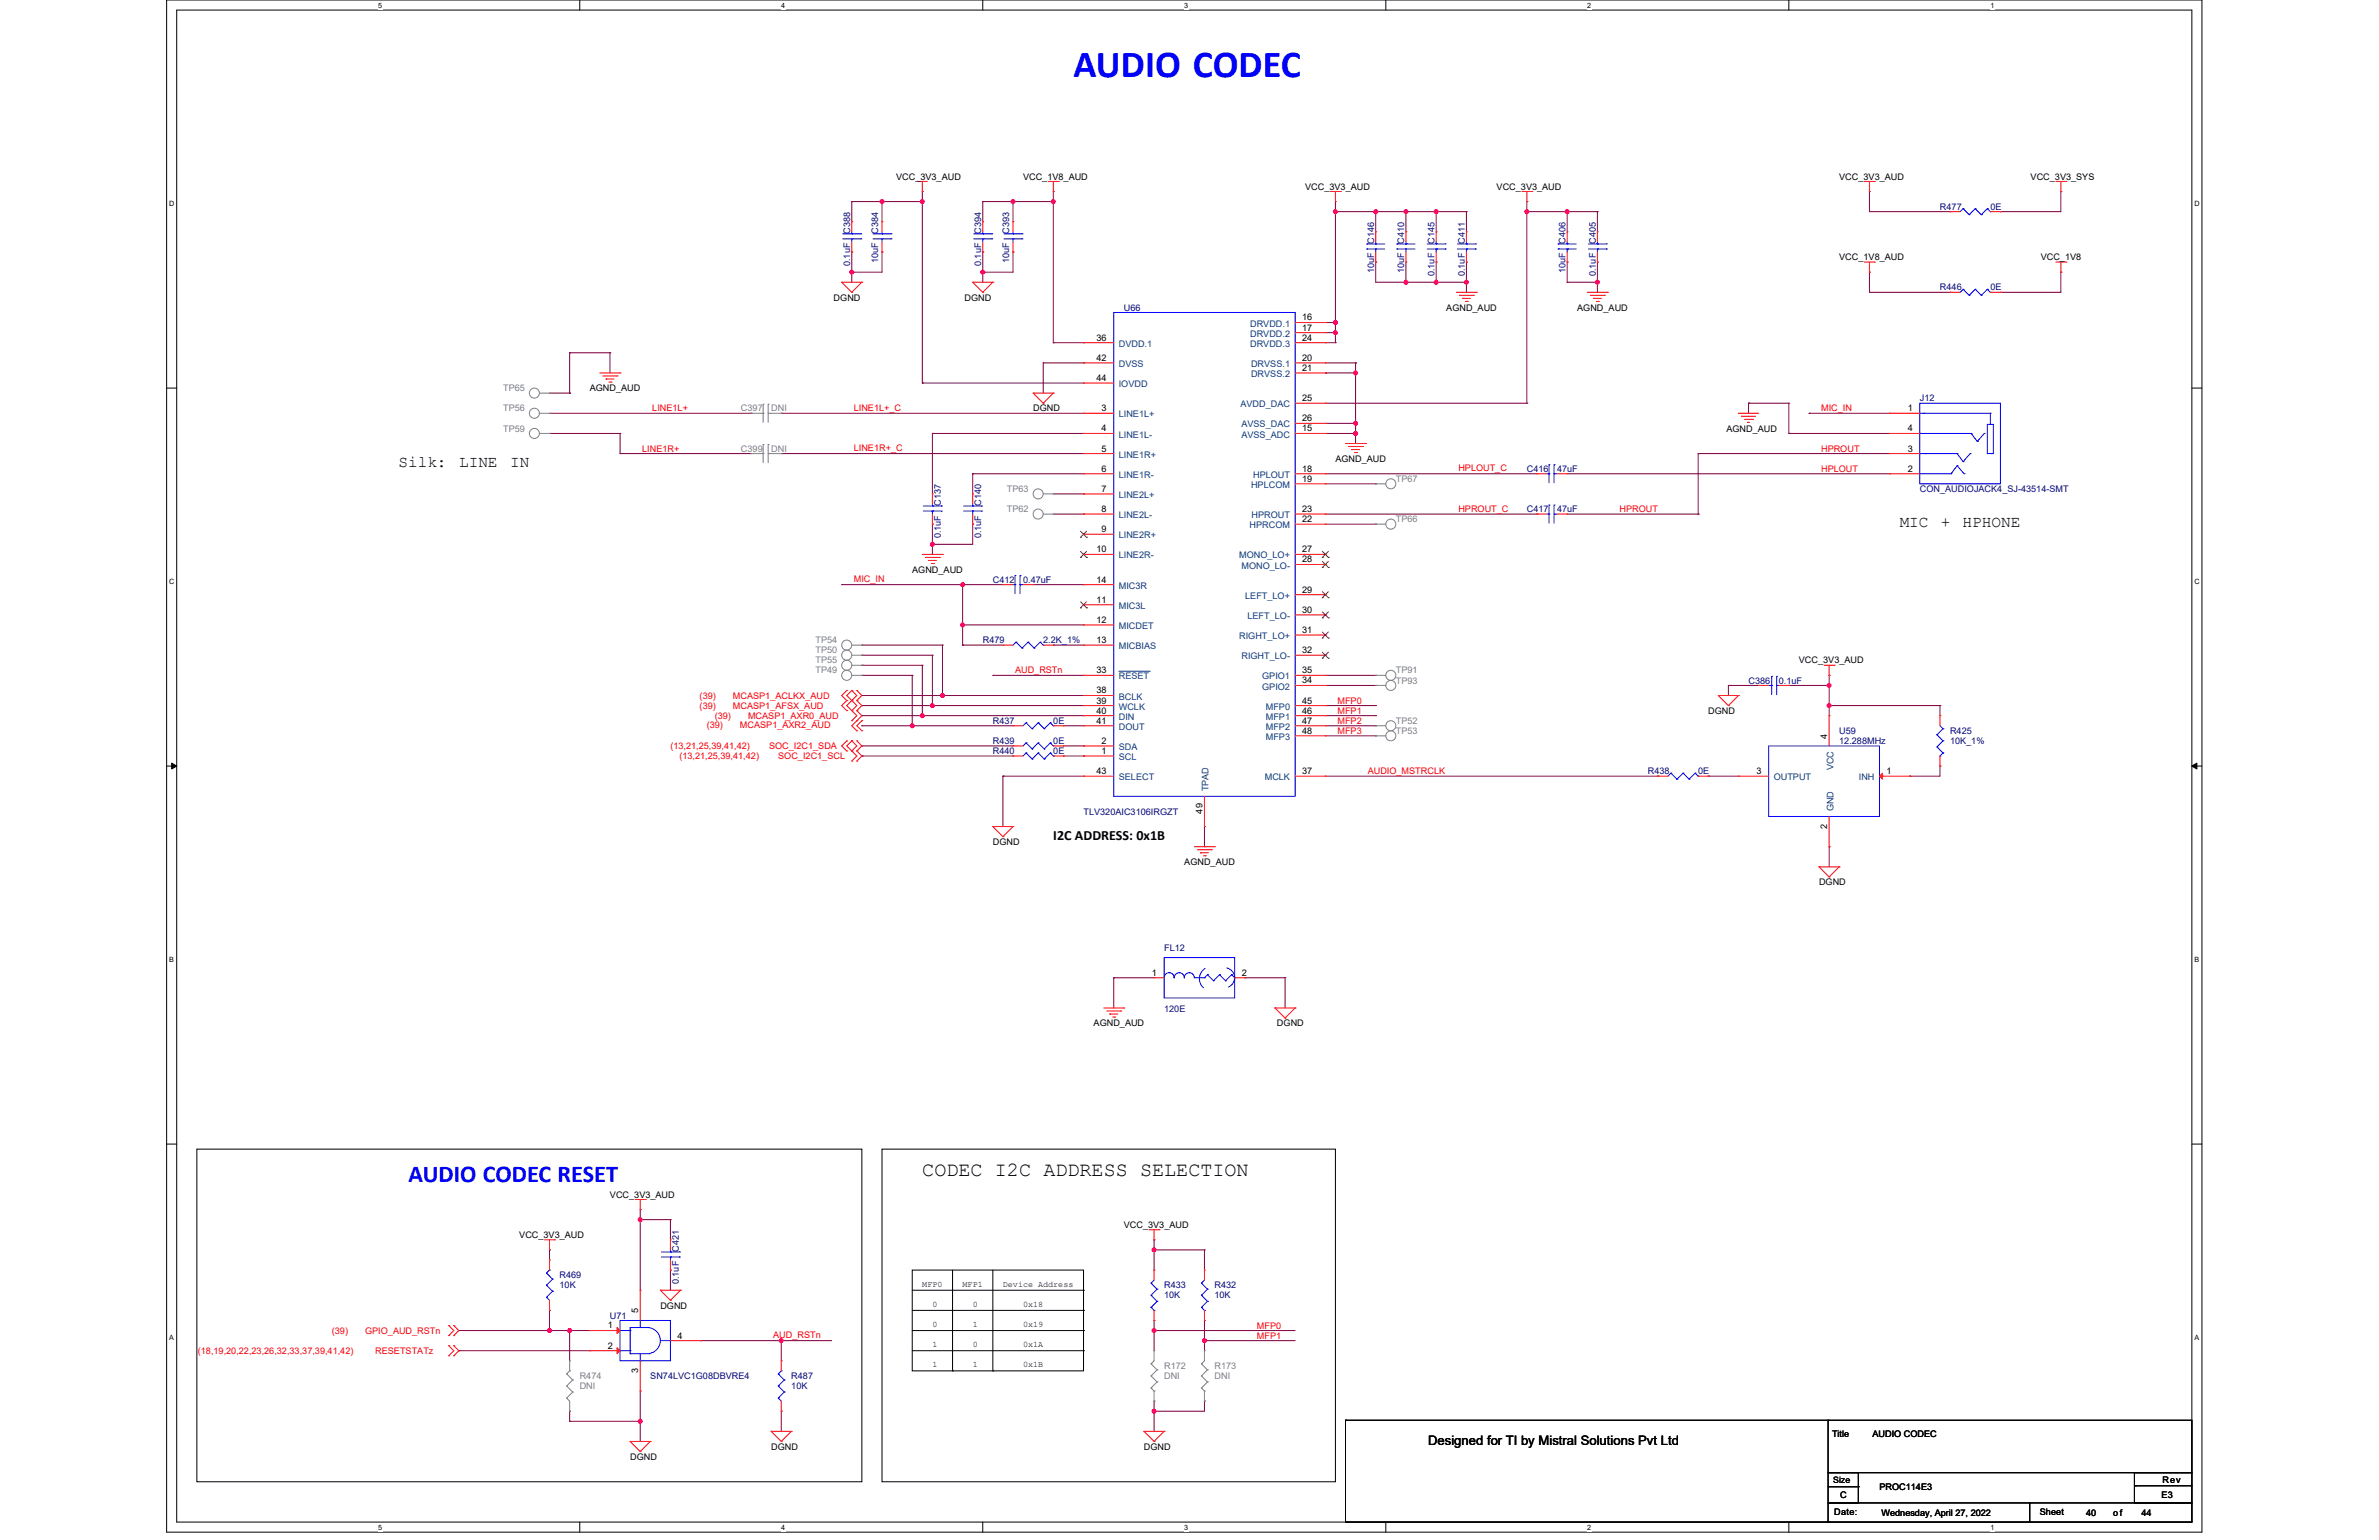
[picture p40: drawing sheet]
<svg xmlns="http://www.w3.org/2000/svg" width="432mm" height="279mm" viewBox="0 0 432 279" stroke-linecap="round" stroke-linejoin="round" font-family="sans-serif">
<defs><g id="words">
<text font-size="6.9" fill="#00f" x="194.8" y="13.9">AUDIO CODEC</text>
<text font-size="4.4" fill="#00f" x="74.1" y="214.5">AUDIO CODEC RESET</text>
<text font-size="3.7" x="167.4" y="213.4">CODEC I2C ADDRESS SELECTION</text>
<g font-size="2.9">
<text x="72.3" y="84.7">Silk:</text>
<text x="83.3" y="84.7">LINE</text>
<text x="92.6" y="84.7">IN</text>
<text x="344.8" y="95.7">MIC</text>
<text x="352.3" y="95.7">+</text>
<text x="356.2" y="95.7">HPHONE</text>
</g>
<text font-size="2.6" x="191.2" y="152.4">I2C ADDRESS: 0x1B</text>
<text font-size="2.4" x="259.2" y="262.2">Designed for TI by Mistral Solutions Pvt Ltd</text>
<g font-size="1.6">
<text x="162.6" y="32.6">VCC_3V3_AUD</text>
<text x="185.7" y="32.6">VCC_1V8_AUD</text>
<text x="236.9" y="34.4">VCC_3V3_AUD</text>
<text x="271.6" y="34.4">VCC_3V3_AUD</text>
<text x="333.8" y="32.6">VCC_3V3_AUD</text>
<text x="368.6" y="32.6">VCC_3V3_SYS</text>
<text x="333.8" y="47.2">VCC_1V8_AUD</text>
<text x="370.4" y="47.2">VCC_1V8</text>
<text x="151.3" y="54.5">DGND</text>
<text x="175.1" y="54.5">DGND</text>
<text x="236.4" y="58.1">16</text>
<text x="236.4" y="60">17</text>
<text x="262.5" y="56.3">AGND_AUD</text>
<text x="286.3" y="56.3">AGND_AUD</text>
<text x="199" y="65.5">42</text>
<text x="199" y="61.8">36</text>
<text x="236.4" y="61.8">24</text>
<text x="236.4" y="65.5">20</text>
<text x="107.1" y="71">AGND_AUD</text>
<text x="199" y="69.1">44</text>
<text x="236.4" y="67.3">21</text>
<text x="187.5" y="74.6">DGND</text>
<text x="199.9" y="74.6">3</text>
<text x="236.4" y="72.8">25</text>
<text x="236.4" y="76.4">26</text>
<text x="346.3" y="74.6">1</text>
<text x="199.9" y="78.3">4</text>
<text x="199.9" y="81.9">5</text>
<text x="236.4" y="78.3">15</text>
<text x="242.4" y="83.8">AGND_AUD</text>
<text x="313.3" y="78.3">AGND_AUD</text>
<text x="346.3" y="78.3">4</text>
<text x="346.3" y="81.9">3</text>
<text x="199.9" y="89.2">7</text>
<text x="199.9" y="85.6">6</text>
<text x="236.4" y="85.6">18</text>
<text x="236.4" y="87.4">19</text>
<text x="346.3" y="85.6">2</text>
<text x="199.9" y="92.9">8</text>
<text x="236.4" y="94.7">22</text>
<text x="236.4" y="92.9">23</text>
<text x="199" y="100.2">10</text>
<text x="199.9" y="96.6">9</text>
<text x="236.4" y="100.2">27</text>
<text x="165.6" y="103.9">AGND_AUD</text>
<text x="199" y="105.7">14</text>
<text x="236.4" y="107.5">29</text>
<text x="236.4" y="102">28</text>
<text x="199" y="109.4">11</text>
<text x="199" y="113">12</text>
<text x="236.4" y="111.2">30</text>
<text x="199" y="116.7">13</text>
<text x="236.4" y="114.8">31</text>
<text x="236.4" y="118.5">32</text>
<text x="199" y="122.2">33</text>
<text x="199" y="125.8">38</text>
<text x="236.4" y="124">34</text>
<text x="236.4" y="122.2">35</text>
<text x="326.5" y="120.4">VCC_3V3_AUD</text>
<text x="199" y="127.6">39</text>
<text x="199" y="131.3">41</text>
<text x="199" y="129.5">40</text>
<text x="236.4" y="127.6">45</text>
<text x="236.4" y="129.5">46</text>
<text x="236.4" y="131.3">47</text>
<text x="310.1" y="129.5">DGND</text>
<text x="199.9" y="135">2</text>
<text x="199.9" y="136.8">1</text>
<text x="236.4" y="133.1">48</text>
<text x="331.6" y="134" transform="rotate(-90 331.6 134)">4</text>
<text x="199" y="140.4">43</text>
<text x="236.4" y="140.4">37</text>
<text x="318.8" y="140.4">3</text>
<text x="342.4" y="140.4">1</text>
<text x="218.2" y="147.6" transform="rotate(-90 218.2 147.6)">49</text>
<text x="180.2" y="153.3">DGND</text>
<text x="331.6" y="150.3" transform="rotate(-90 331.6 150.3)">2</text>
<text x="215" y="156.9">AGND_AUD</text>
<text x="330.2" y="160.6">DGND</text>
<text x="209.1" y="177">1</text>
<text x="225.4" y="177">2</text>
<text x="198.5" y="186.2">AGND_AUD</text>
<text x="231.8" y="186.2">DGND</text>
<text x="110.7" y="217.3">VCC_3V3_AUD</text>
<text x="94.3" y="224.6">VCC_3V3_AUD</text>
<text x="204" y="222.8">VCC_3V3_AUD</text>
<text x="115.8" y="238.3" transform="rotate(-90 115.8 238.3)">5</text>
<text x="119.9" y="237.4">DGND</text>
<text x="110.3" y="241">1</text>
<text x="110.3" y="244.7">2</text>
<text x="123" y="242.9">4</text>
<text x="115.8" y="249.1" transform="rotate(-90 115.8 249.1)">3</text>
<text x="140" y="263">DGND</text>
<text x="207.6" y="263">DGND</text>
<text x="332.5" y="260.6">Title</text>
<text x="339.9" y="260.6">AUDIO CODEC</text>
<text x="114.4" y="264.8">DGND</text>
<text x="332.7" y="269">Size</text>
<text x="392.5" y="269">Rev</text>
<text x="332.9" y="274.9">Date:</text>
<text x="334" y="271.8">C</text>
<text x="341.1" y="270.3">PROC114E3</text>
<text x="341.5" y="275.1">Wednesday, April 27, 2022</text>
<text x="370.2" y="274.9">Sheet</text>
<text x="378.6" y="275.1">40</text>
<text x="383.6" y="275.1">of</text>
<text x="388.7" y="275.1">44</text>
<text x="392.3" y="271.8">E3</text>
</g>
<g font-size="1.6" fill="#000080">
<text x="352.1" y="38.1">R477</text>
<text x="361.3" y="38.1">0E</text>
<text x="154.3" y="42.4" transform="rotate(-90 154.3 42.4)">C388</text>
<text x="159.4" y="47.7" transform="rotate(-90 159.4 47.7)">10uF</text>
<text x="159.4" y="42.4" transform="rotate(-90 159.4 42.4)">C384</text>
<text x="178.1" y="42.4" transform="rotate(-90 178.1 42.4)">C394</text>
<text x="183.2" y="47.7" transform="rotate(-90 183.2 47.7)">10uF</text>
<text x="183.2" y="42.4" transform="rotate(-90 183.2 42.4)">C393</text>
<text x="249.4" y="44.3" transform="rotate(-90 249.4 44.3)">C146</text>
<text x="254.9" y="44.3" transform="rotate(-90 254.9 44.3)">C410</text>
<text x="260.4" y="44.3" transform="rotate(-90 260.4 44.3)">C145</text>
<text x="265.8" y="44.3" transform="rotate(-90 265.8 44.3)">C411</text>
<text x="284.1" y="44.3" transform="rotate(-90 284.1 44.3)">C406</text>
<text x="289.6" y="44.3" transform="rotate(-90 289.6 44.3)">C405</text>
<text x="154.3" y="48.3" transform="rotate(-90 154.3 48.3)">0.1uF</text>
<text x="178.1" y="48.3" transform="rotate(-90 178.1 48.3)">0.1uF</text>
<text x="249.4" y="49.6" transform="rotate(-90 249.4 49.6)">10uF</text>
<text x="254.9" y="49.6" transform="rotate(-90 254.9 49.6)">10uF</text>
<text x="260.4" y="50.1" transform="rotate(-90 260.4 50.1)">0.1uF</text>
<text x="265.8" y="50.1" transform="rotate(-90 265.8 50.1)">0.1uF</text>
<text x="284.1" y="49.6" transform="rotate(-90 284.1 49.6)">10uF</text>
<text x="289.6" y="50.1" transform="rotate(-90 289.6 50.1)">0.1uF</text>
<text x="352.1" y="52.7">R446</text>
<text x="361.3" y="52.7">0E</text>
<text x="204" y="56.3">U66</text>
<text x="348.5" y="72.8">J12</text>
<text x="277.1" y="85.6">C416</text>
<text x="282.6" y="85.6">47uF</text>
<text x="348.5" y="89.3">CON_AUDIOJACK4_SJ-43514-SMT</text>
<text x="170.8" y="91.8" transform="rotate(-90 170.8 91.8)">C137</text>
<text x="178.1" y="91.8" transform="rotate(-90 178.1 91.8)">C140</text>
<text x="277.1" y="92.9">C417</text>
<text x="282.6" y="92.9">47uF</text>
<text x="170.8" y="97.7" transform="rotate(-90 170.8 97.7)">0.1uF</text>
<text x="178.1" y="97.7" transform="rotate(-90 178.1 97.7)">0.1uF</text>
<text x="180.2" y="105.7">C412</text>
<text x="185.7" y="105.7">0.47uF</text>
<text x="178.4" y="116.7">R479</text>
<text x="189.3" y="116.7">2.2K_1%</text>
<text x="317.4" y="124">C386</text>
<text x="322.9" y="124">0.1uF</text>
<text x="180.2" y="131.3">R437</text>
<text x="191.2" y="131.3">0E</text>
<text x="180.2" y="135">R439</text>
<text x="180.2" y="136.8">R440</text>
<text x="191.2" y="135">0E</text>
<text x="191.2" y="136.8">0E</text>
<text x="333.8" y="133.2">U59</text>
<text x="333.8" y="135">12.288MHz</text>
<text x="353.9" y="133.2">R425</text>
<text x="353.9" y="135">10K_1%</text>
<text x="299.1" y="140.5">R438</text>
<text x="308.2" y="140.5">0E</text>
<text x="196.7" y="147.8">TLV320AIC3106IRGZT</text>
<text x="211.3" y="172.5">FL12</text>
<text x="211.3" y="183.6">120E</text>
<text x="123.2" y="227.1" transform="rotate(-90 123.2 227.1)">C421</text>
<text x="101.6" y="231.9">R469</text>
<text x="101.6" y="233.7">10K</text>
<text x="123.2" y="233" transform="rotate(-90 123.2 233)">0.1uF</text>
<text x="211.3" y="233.7">R433</text>
<text x="220.4" y="233.7">R432</text>
<text x="110.7" y="239.2">U71</text>
<text x="211.3" y="235.6">10K</text>
<text x="220.4" y="235.6">10K</text>
<text x="118" y="250.2">SN74LVC1G08DBVRE4</text>
<text x="143.6" y="250.2">R487</text>
<text x="143.6" y="252">10K</text>
</g>
<g font-size="1.6" fill="#004080">
<text x="226.9" y="59.3">DRVDD.1</text>
<text x="203.1" y="62.9">DVDD.1</text>
<text x="226.9" y="61.1">DRVDD.2</text>
<text x="226.9" y="62.9">DRVDD.3</text>
<text x="203.1" y="66.6">DVSS</text>
<text x="203.1" y="70.2">IOVDD</text>
<text x="227.1" y="66.6">DRVSS.1</text>
<text x="227.1" y="68.4">DRVSS.2</text>
<text x="203.1" y="75.7">LINE1L+</text>
<text x="225.1" y="73.9">AVDD_DAC</text>
<text x="225.3" y="77.6">AVSS_DAC</text>
<text x="203.1" y="79.4">LINE1L-</text>
<text x="203.1" y="83">LINE1R+</text>
<text x="225.3" y="79.4">AVSS_ADC</text>
<text x="203.1" y="86.7">LINE1R-</text>
<text x="227.1" y="88.5">HPLCOM</text>
<text x="227.4" y="86.7">HPLOUT</text>
<text x="203.1" y="90.4">LINE2L+</text>
<text x="203.1" y="94">LINE2L-</text>
<text x="226.8" y="95.8">HPRCOM</text>
<text x="227.2" y="94">HPROUT</text>
<text x="203.1" y="97.7">LINE2R+</text>
<text x="203.1" y="101.3">LINE2R-</text>
<text x="224.9" y="101.3">MONO_LO+</text>
<text x="203.1" y="106.8">MIC3R</text>
<text x="225.3" y="103.2">MONO_LO-</text>
<text x="203.1" y="110.5">MIC3L</text>
<text x="226" y="108.6">LEFT_LO+</text>
<text x="226.4" y="112.3">LEFT_LO-</text>
<text x="203.1" y="117.8">MICBIAS</text>
<text x="203.1" y="114.1">MICDET</text>
<text x="224.9" y="116">RIGHT_LO+</text>
<text x="225.3" y="119.6">RIGHT_LO-</text>
<text x="203.1" y="123.3">RESET</text>
<text x="229.1" y="125.1">GPIO2</text>
<text x="229.1" y="123.3">GPIO1</text>
<text x="203.1" y="128.8">WCLK</text>
<text x="203.1" y="130.6">DIN</text>
<text x="203.1" y="126.9">BCLK</text>
<text x="229.7" y="128.8">MFP0</text>
<text x="229.7" y="130.6">MFP1</text>
<text x="203.1" y="132.4">DOUT</text>
<text x="203.1" y="136.1">SDA</text>
<text x="203.1" y="137.9">SCL</text>
<text x="229.7" y="132.4">MFP2</text>
<text x="229.7" y="134.2">MFP3</text>
<text x="203.1" y="141.6">SELECT</text>
<text x="219.4" y="143.6" transform="rotate(-90 219.4 143.6)">TPAD</text>
<text x="229.6" y="141.6">MCLK</text>
<text x="321.9" y="141.6">OUTPUT</text>
<text x="332.8" y="139.7" transform="rotate(-90 332.8 139.7)">VCC</text>
<text x="337.4" y="141.6">INH</text>
<text x="332.8" y="147.2" transform="rotate(-90 332.8 147.2)">GND</text>
</g>
<g font-size="1.6" fill="#808080">
<text x="91.3" y="71">TP65</text>
<text x="91.3" y="74.6">TP56</text>
<text x="134.5" y="74.6">C397</text>
<text x="140" y="74.6">DNI</text>
<text x="91.3" y="78.3">TP59</text>
<text x="134.5" y="82">C399</text>
<text x="140" y="82">DNI</text>
<text x="182.8" y="89.3">TP63</text>
<text x="253.4" y="87.4">TP67</text>
<text x="182.8" y="92.9">TP62</text>
<text x="253.4" y="94.8">TP66</text>
<text x="148" y="116.7">TP54</text>
<text x="148" y="118.5">TP50</text>
<text x="148" y="120.4">TP55</text>
<text x="148" y="122.2">TP49</text>
<text x="253.4" y="124">TP93</text>
<text x="253.4" y="122.2">TP91</text>
<text x="253.4" y="131.3">TP52</text>
<text x="253.4" y="133.2">TP53</text>
<text x="105.2" y="250.2">R474</text>
<text x="211.3" y="248.4">R172</text>
<text x="211.3" y="250.2">DNI</text>
<text x="220.4" y="248.4">R173</text>
<text x="220.4" y="250.2">DNI</text>
<text x="105.2" y="252">DNI</text>
</g>
<g font-size="1.6" fill="#f00">
<text x="118.4" y="74.6">LINE1L+</text>
<text x="155" y="74.5">LINE1L+_C</text>
<text x="330.5" y="74.5">MIC_IN</text>
<text x="116.6" y="81.9">LINE1R+</text>
<text x="155" y="81.9">LINE1R+_C</text>
<text x="330.5" y="81.9">HPROUT</text>
<text x="264.7" y="85.5">HPLOUT_C</text>
<text x="330.5" y="85.6">HPLOUT</text>
<text x="264.7" y="92.8">HPROUT_C</text>
<text x="294" y="92.9">HPROUT</text>
<text x="155" y="105.6">MIC_IN</text>
<text x="184.2" y="122.1">AUD_RSTn</text>
<text x="127" y="128.6">(39)</text>
<text x="127" y="126.8">(39)</text>
<text x="129.7" y="130.4">(39)</text>
<text x="133" y="128.6">MCASP1_AFSX_AUD</text>
<text x="133" y="126.8">MCASP1_ACLKX_AUD</text>
<text x="135.8" y="130.4">MCASP1_AXR0_AUD</text>
<text x="242.8" y="127.6">MFP0</text>
<text x="242.8" y="129.5">MFP1</text>
<text x="242.8" y="131.3">MFP2</text>
<text x="121.7" y="135.9">(13,21,25,39,41,42)</text>
<text x="123.3" y="137.7">(13,21,25,39,41,42)</text>
<text x="128.3" y="132.1">(39)</text>
<text x="134.3" y="132.1">MCASP1_AXR2_AUD</text>
<text x="139.6" y="135.9">SOC_I2C1_SDA</text>
<text x="141.3" y="137.7">SOC_I2C1_SCL</text>
<text x="242.8" y="133.1">MFP3</text>
<text x="248.2" y="140.4">AUDIO_MSTRCLK</text>
<text x="35.9" y="245.6">(18,19,20,22,23,26,32,33,37,39,41,42)</text>
<text x="60.2" y="242">(39)</text>
<text x="66.3" y="242">GPIO_AUD_RSTn</text>
<text x="68.1" y="245.6">RESETSTATz</text>
<text x="140.3" y="242.8">AUD_RSTn</text>
<text x="228.1" y="241">MFP0</text>
<text x="228.1" y="242.9">MFP1</text>
</g>
<g font-size="1.5">
<text x="167.4" y="233.5">MFP0</text>
<text x="174.7" y="233.5">MFP1</text>
<text x="182" y="233.5">Device Address</text>
<text x="169.2" y="237.1">0</text>
<text x="176.5" y="237.1">0</text>
<text x="185.7" y="237.1">0x18</text>
<text x="169.2" y="240.8">0</text>
<text x="169.2" y="244.4">1</text>
<text x="176.5" y="244.4">0</text>
<text x="176.5" y="240.8">1</text>
<text x="185.7" y="240.8">0x19</text>
<text x="185.7" y="244.4">0x1A</text>
<text x="169.2" y="248.1">1</text>
<text x="176.5" y="248.1">1</text>
<text x="185.7" y="248.1">0x1B</text>
</g>
<g font-size="1.3">
<text x="68.6" y="1.4">5</text>
<text x="141.8" y="1.4">4</text>
<text x="215" y="1.4">3</text>
<text x="288.1" y="1.4">2</text>
<text x="361.3" y="1.4">1</text>
<text x="30.7" y="37.3">D</text>
<text x="398.3" y="37.3">D</text>
<text x="30.7" y="105.9">C</text>
<text x="398.3" y="105.9">C</text>
<text x="30.7" y="174.5">B</text>
<text x="398.3" y="174.5">B</text>
<text x="30.7" y="243">A</text>
<text x="398.3" y="243">A</text>
<text x="68.6" y="277.5">5</text>
<text x="141.8" y="277.5">4</text>
<text x="215" y="277.5">3</text>
<text x="288.1" y="277.5">2</text>
<text x="361.3" y="277.5">1</text>
</g>
</g></defs>
<path d="M30.2 0h369.5v278h-369.5zM32.1 1.8h365.7v274.3h-365.7z" fill="none" stroke="#000" stroke-width=".18"/>
<g fill="#fff">
<path d="M68.7 .2h.7v1.4h-.7z"/>
<path d="M68.7 276.3h.7v1.5h-.7z"/>
</g>
<path d="M105.2 0v1.8M105.2 276.1v1.9" fill="none" stroke="#000" stroke-width=".18"/>
<g fill="#fff">
<path d="M141.8 .2h.7v1.4h-.7z"/>
<path d="M141.8 276.3h.7v1.5h-.7z"/>
</g>
<path d="M178.4 0v1.8M178.4 276.1v1.9" fill="none" stroke="#000" stroke-width=".18"/>
<g fill="#fff">
<path d="M215 .2h.7v1.4h-.7z"/>
<path d="M215 276.3h.7v1.5h-.7z"/>
</g>
<path d="M251.5 0v1.8M251.5 276.1v1.9" fill="none" stroke="#000" stroke-width=".18"/>
<g fill="#fff">
<path d="M288.1 .2h.7v1.4h-.7z"/>
<path d="M288.1 276.3h.7v1.5h-.7z"/>
</g>
<path d="M324.7 0v1.8M324.7 276.1v1.9" fill="none" stroke="#000" stroke-width=".18"/>
<g fill="#fff">
<path d="M361.3 .2h.7v1.4h-.7z"/>
<path d="M361.3 276.3h.7v1.5h-.7z"/>
<path d="M30.7 36.1h1v1.5h-1z"/>
<path d="M398.3 36.1h.9v1.5h-.9z"/>
<path d="M30.7 104.7h1v1.5h-1z"/>
<path d="M398.3 104.7h.9v1.5h-.9z"/>
</g>
<path d="M30.2 70.4h1.9M397.8 70.4h1.9" fill="none" stroke="#000" stroke-width=".18"/>
<g fill="#fff">
<path d="M30.7 173.3h.9v1.4h-.9z"/>
<path d="M398.3 173.3h.9v1.4h-.9z"/>
</g>
<path d="M30.2 139h1.9M31.2 138.5l.9 .5-.9 .5zM397.8 139l.9-.5v1zM397.8 139h1.9" fill="none" stroke="#000" stroke-width=".18"/>
<path d="M31.2 138.5l.9 .5-.9 .5zM397.8 139l.9-.5v1z" fill="#000"/>
<g fill="#fff">
<path d="M30.7 241.9h.9v1.4h-.9z"/>
<path d="M398.3 241.9h.9v1.4h-.9z"/>
</g>
<g fill="none" stroke="#000" stroke-width=".18">
<path d="M30.2 207.6h1.9M35.7 208.5h120.7v60.3h-120.7zM160.1 208.5h82.3v60.3h-82.3zM397.8 207.6h1.9M165.6 230.4h31.1v18.3h-31.1zM165.6 234.1h31.1M165.6 237.7h31.1M172.9 230.4v18.3M180.2 230.4v18.3M196.7 234.1h.1M196.7 237.7h.1M165.6 241.4h31.1"/>
<path d="M165.6 245.1h31.1M172.9 248.7h.1M180.2 248.7h.1M196.7 241.4h.1M196.7 245.1h.1"/>
</g>
<path d="M116.2 221.3h.1M116.2 221.3h5.5M116.2 221.3v12.8M121.7 221.3h.1M121.7 230.4h.1M121.7 221.3v3.6M121.7 230.4v3.7" fill="none" stroke="#800040" stroke-width=".18"/>
<circle cx="116.2" cy="221.3" r=".37" fill="#f0f"/>
<circle cx="116.2" cy="221.3" r=".37" fill="none" stroke="#f0f" stroke-width=".18"/>
<path d="M99.7 237.7h.1M99.7 237.7v3.7M83.3 241.4h.1M83.3 241.4h20.1M99.7 241.4h.1M116.2 252.4h.1M116.2 252.4v5.5" fill="none" stroke="#800040" stroke-width=".18"/>
<circle cx="99.7" cy="241.4" r=".37" fill="#f0f"/>
<circle cx="99.7" cy="241.4" r=".37" fill="none" stroke="#f0f" stroke-width=".18"/>
<g fill="none" stroke="#800040" stroke-width=".18">
<path d="M339.3 49.4h.1M339.3 49.4v3.6h14.6M353.9 53h.1M363.1 53h.1M374.1 49.4h.1M374.1 49.4v3.6h-11M240.6 67.7h.1M240.6 65.8h5.4M240.6 67.7h5.4M246 65.8h.1M246 67.7h.1M246 65.8v11"/>
<path d="M180.2 122.5h.1M180.2 122.5h16.5M218.6 153.6h.1M218.6 150v3.6M116.2 219.5h.1M116.2 219.5v1.8M83.3 245.1h.1M83.3 245.1h23.8M127.2 243.2h.1M127.2 243.2h14.6"/>
</g>
<circle cx="246" cy="76.8" r=".37" fill="#f0f"/>
<circle cx="246" cy="76.8" r=".37" fill="none" stroke="#f0f" stroke-width=".18"/>
<circle cx="246" cy="67.7" r=".37" fill="#f0f"/>
<circle cx="246" cy="67.7" r=".37" fill="none" stroke="#f0f" stroke-width=".18"/>
<path d="M240.6 76.8h5.4M240.6 78.6h5.4M246 76.8h.1M246 78.6h.1M246 76.8v1.8" fill="none" stroke="#800040" stroke-width=".18"/>
<circle cx="246" cy="78.6" r=".37" fill="#f0f"/>
<circle cx="246" cy="78.6" r=".37" fill="none" stroke="#f0f" stroke-width=".18"/>
<g fill="none" stroke="#800040" stroke-width=".18">
<path d="M242.4 38.4h.1M242.4 38.4v20.1M339.3 34.7h.1M339.3 34.7v3.7h14.6M353.9 38.4h.1M363.1 38.4h.1M374.1 34.7h.1M374.1 34.7v3.7h-11M240.6 58.5h1.8M242.4 58.5h.1M246 78.6h.1M246 78.6v1.9"/>
<path d="M191.2 89.6h5.5M191.2 93.3h5.5M196.7 89.6h.1M196.7 93.3h.1M202.2 177.4h.1M202.2 177.4v5.5M233.2 177.4h.1M233.2 177.4v5.5"/>
</g>
<circle cx="242.4" cy="58.5" r=".37" fill="#f0f"/>
<circle cx="242.4" cy="58.5" r=".37" fill="none" stroke="#f0f" stroke-width=".18"/>
<circle cx="242.4" cy="38.4" r=".37" fill="#f0f"/>
<circle cx="242.4" cy="38.4" r=".37" fill="none" stroke="#f0f" stroke-width=".18"/>
<path d="M242.4 58.5h.1M242.4 58.5v1.9M240.6 60.4h1.8M242.4 60.4h.1" fill="none" stroke="#800040" stroke-width=".18"/>
<circle cx="242.4" cy="60.3" r=".37" fill="#f0f"/>
<circle cx="242.4" cy="60.3" r=".37" fill="none" stroke="#f0f" stroke-width=".18"/>
<path d="M156.4 131.7h.1M156.4 129.8h.1M156.4 128h.1M156.4 126.2h.1M156.4 131.7h9.2M156.4 129.8h11M156.4 128h12.8M156.4 126.2h14.7M193 131.7h.1M193 131.7h3.7" fill="none" stroke="#800040" stroke-width=".18"/>
<circle cx="171.1" cy="126.2" r=".37" fill="#f0f"/>
<circle cx="171.1" cy="126.2" r=".37" fill="none" stroke="#f0f" stroke-width=".18"/>
<path d="M156.4 137.2h.1M156.4 135.3h.1M156.4 137.2h27.5M156.4 135.3h27.5M209.5 241.4h.1M209.5 241.4h25.6" fill="none" stroke="#800040" stroke-width=".18"/>
<circle cx="209.5" cy="241.4" r=".37" fill="#f0f"/>
<circle cx="209.5" cy="241.4" r=".37" fill="none" stroke="#f0f" stroke-width=".18"/>
<path d="M209.5 226.8h.1M209.5 226.8v3.6M209.5 226.8h9.1M218.6 243.2h.1M218.6 243.2h16.5" fill="none" stroke="#800040" stroke-width=".18"/>
<circle cx="209.5" cy="226.8" r=".37" fill="#f0f"/>
<circle cx="209.5" cy="226.8" r=".37" fill="none" stroke="#f0f" stroke-width=".18"/>
<path d="M209.5 224.9h.1M209.5 239.6h.1M209.5 224.9v1.9M209.5 239.6v5.5M218.6 226.8h.1M218.6 239.6h.1M218.6 226.8v3.6M218.6 239.6v5.5M209.5 241.4h.1M218.6 243.2h.1" fill="none" stroke="#800040" stroke-width=".18"/>
<circle cx="218.6" cy="243.2" r=".37" fill="#f0f"/>
<circle cx="218.6" cy="243.2" r=".37" fill="none" stroke="#f0f" stroke-width=".18"/>
<path d="M209.5 254.2h.1M209.5 256h.1M209.5 254.2v1.8M218.6 254.2h.1M218.6 254.2v1.8h-9.1" fill="none" stroke="#800040" stroke-width=".18"/>
<circle cx="209.5" cy="256" r=".37" fill="#f0f"/>
<circle cx="209.5" cy="256" r=".37" fill="none" stroke="#f0f" stroke-width=".18"/>
<g fill="none" stroke="#800040" stroke-width=".18">
<path d="M99.7 78.6h.1M99.7 75h36.6M99.7 78.6h12.8M103.4 64h.1M103.4 64h7.3M110.7 64h.1M110.7 64v3.7M112.5 78.6h.1M112.5 78.6v3.7M136.3 75h.1M141.8 75h.1M141.8 75h54.9"/>
<path d="M112.5 82.3h.1M112.5 82.3h23.8M141.8 82.3h.1M141.8 82.3h54.9M169.2 95.1h.1M169.2 98.8h.1M169.2 95.1v3.7M169.2 98.8h7.3M209.5 256h.1M209.5 256v3.7"/>
</g>
<circle cx="169.2" cy="98.8" r=".37" fill="#f0f"/>
<circle cx="169.2" cy="98.8" r=".37" fill="none" stroke="#f0f" stroke-width=".18"/>
<path d="M249.7 38.4h.1M249.7 38.4h5.5M249.7 38.4v3.7M255.2 38.4h.1M260.7 38.4h.1M260.7 38.4v3.7M260.7 47.5h.1M260.7 47.5v3.7M169.2 98.8h.1M169.2 98.8v1.8M176.5 95.1h.1M176.5 95.1v3.7" fill="none" stroke="#800040" stroke-width=".18"/>
<circle cx="249.7" cy="38.4" r=".37" fill="#f0f"/>
<circle cx="249.7" cy="38.4" r=".37" fill="none" stroke="#f0f" stroke-width=".18"/>
<g fill="none" stroke="#800040" stroke-width=".18">
<path d="M167.4 36.6v32.9M242.4 38.4h.1M242.4 38.4h7.3M242.4 36.6v1.8M277.1 38.4h.1M277.1 38.4v34.8M249.7 47.5h.1M249.7 47.5v3.7h5.5M255.2 51.2h.1M167.4 69.5h.1M167.4 69.5h29.3M189.4 65.8h.1"/>
<path d="M189.4 65.8v5.5M182 140.8h.1M182 140.8v9.2M182 140.8h14.7"/>
</g>
<circle cx="277.1" cy="38.4" r=".37" fill="#f0f"/>
<circle cx="277.1" cy="38.4" r=".37" fill="none" stroke="#f0f" stroke-width=".18"/>
<path d="M284.4 38.4h.1M284.4 38.4h5.5" fill="none" stroke="#800040" stroke-width=".18"/>
<circle cx="284.4" cy="38.4" r=".37" fill="#f0f"/>
<circle cx="284.4" cy="38.4" r=".37" fill="none" stroke="#f0f" stroke-width=".18"/>
<g fill="none" stroke="#800040" stroke-width=".18">
<path d="M284.4 38.4h.1M284.4 38.4v3.7M289.9 38.4h.1M289.9 38.4v3.7M284.4 47.5h.1M284.4 51.2h.1M284.4 47.5v3.7M284.4 51.2h5.5M289.9 47.5h.1M289.9 51.2h.1M289.9 47.5v5.5M169.2 78.6h.1"/>
<path d="M169.2 78.6h27.5M169.2 78.6v11M176.5 86h.1M176.5 86h20.2M176.5 86v3.6"/>
</g>
<circle cx="289.9" cy="51.2" r=".37" fill="#f0f"/>
<circle cx="289.9" cy="51.2" r=".37" fill="none" stroke="#f0f" stroke-width=".18"/>
<g fill="none" stroke="#800040" stroke-width=".18">
<path d="M178.4 36.6h.1M178.4 36.6h5.5M178.4 36.6v3.6M277.1 38.4h.1M277.1 36.6h.1M277.1 38.4h7.3M277.1 36.6v1.8M178.4 45.7h.1M178.4 49.4h.1M178.4 45.7v5.5M240.6 93.3h38.4M240.6 87.8h9.1"/>
<path d="M240.6 95.1h9.1M249.7 87.8h.1M249.7 95.1h.1M279 93.3h.1M284.4 86h58.6M284.4 93.3h23.8M308.2 93.3h.1M343 86h.1M240.6 122.5h9.1M240.6 124.4h9.1M240.6 128h9.1M240.6 129.8h9.1"/>
<path d="M240.6 131.7h9.1M240.6 133.5h9.1M249.7 122.5h.1M249.7 124.4h.1M249.7 128h.1M249.7 129.8h.1M249.7 131.7h.1M249.7 133.5h.1"/>
</g>
<circle cx="178.4" cy="49.4" r=".37" fill="#f0f"/>
<circle cx="178.4" cy="49.4" r=".37" fill="none" stroke="#f0f" stroke-width=".18"/>
<path d="M191.2 34.7h.1M191.2 34.7v1.9" fill="none" stroke="#800040" stroke-width=".18"/>
<circle cx="191.2" cy="36.6" r=".37" fill="#f0f"/>
<circle cx="191.2" cy="36.6" r=".37" fill="none" stroke="#f0f" stroke-width=".18"/>
<path d="M183.9 36.6h.1M183.9 36.6v3.6" fill="none" stroke="#800040" stroke-width=".18"/>
<circle cx="183.9" cy="36.6" r=".37" fill="#f0f"/>
<circle cx="183.9" cy="36.6" r=".37" fill="none" stroke="#f0f" stroke-width=".18"/>
<g fill="none" stroke="#800040" stroke-width=".18">
<path d="M154.6 36.6h.1M154.6 36.6h5.5M154.6 36.6v3.6M183.9 36.6h.1M183.9 36.6h7.3v25.6M154.6 45.7h.1M154.6 49.4h.1M154.6 45.7v5.5M178.4 49.4h.1M183.9 45.7h.1M183.9 45.7v3.7h-5.5M189.4 65.8h7.3"/>
<path d="M191.2 62.2h.1M191.2 62.2h5.5M196.7 62.2h.1M196.7 65.8h.1M240.6 73.2h36.5M277.1 73.2h.1"/>
</g>
<circle cx="154.6" cy="49.4" r=".37" fill="#f0f"/>
<circle cx="154.6" cy="49.4" r=".37" fill="none" stroke="#f0f" stroke-width=".18"/>
<path d="M167.4 34.7h.1M167.4 34.7v1.9" fill="none" stroke="#800040" stroke-width=".18"/>
<circle cx="167.4" cy="36.6" r=".37" fill="#f0f"/>
<circle cx="167.4" cy="36.6" r=".37" fill="none" stroke="#f0f" stroke-width=".18"/>
<path d="M160.1 36.6h.1M160.1 36.6v3.6M160.1 36.6h7.3M154.6 49.4h.1M160.1 45.7h.1M160.1 45.7v3.7h-5.5" fill="none" stroke="#800040" stroke-width=".18"/>
<circle cx="160.1" cy="36.6" r=".37" fill="#f0f"/>
<circle cx="160.1" cy="36.6" r=".37" fill="none" stroke="#f0f" stroke-width=".18"/>
<path d="M266.2 51.2h.1M266.2 51.2v1.8M240.6 62.2h1.8M242.4 62.2h.1M242.4 60.4h.1M242.4 60.4v1.8M240.6 86h38.4M279 86h.1M141.8 243.2h.1M141.8 243.2v3.7" fill="none" stroke="#800040" stroke-width=".18"/>
<circle cx="141.8" cy="243.2" r=".37" fill="#f0f"/>
<circle cx="141.8" cy="243.2" r=".37" fill="none" stroke="#f0f" stroke-width=".18"/>
<path d="M103.4 241.4h.1M103.4 241.4v5.5M141.8 243.2h.1M141.8 256h.1M141.8 243.2h9.1M141.8 256v3.7" fill="none" stroke="#800040" stroke-width=".18"/>
<circle cx="103.4" cy="241.4" r=".37" fill="#f0f"/>
<circle cx="103.4" cy="241.4" r=".37" fill="none" stroke="#f0f" stroke-width=".18"/>
<path d="M103.4 256h.1M103.4 257.9h.1M103.4 256v1.9M103.4 257.9h12.8M116.2 257.9h.1M116.2 257.9v3.6" fill="none" stroke="#800040" stroke-width=".18"/>
<circle cx="116.2" cy="257.9" r=".37" fill="#f0f"/>
<circle cx="116.2" cy="257.9" r=".37" fill="none" stroke="#f0f" stroke-width=".18"/>
<path d="M156.4 122.5h.1M156.4 122.5h9.2M165.6 122.5h.1M165.6 131.7h.1M165.6 122.5v9.2M165.6 131.7h18.3" fill="none" stroke="#800040" stroke-width=".18"/>
<circle cx="165.6" cy="131.7" r=".37" fill="#f0f"/>
<circle cx="165.6" cy="131.7" r=".37" fill="none" stroke="#f0f" stroke-width=".18"/>
<path d="M156.4 120.7h.1M156.4 120.7h11M167.4 120.7h.1M167.4 129.8h.1M167.4 120.7v9.1M167.4 129.8h29.3" fill="none" stroke="#800040" stroke-width=".18"/>
<circle cx="167.4" cy="129.8" r=".37" fill="#f0f"/>
<circle cx="167.4" cy="129.8" r=".37" fill="none" stroke="#f0f" stroke-width=".18"/>
<path d="M156.4 118.9h.1M156.4 118.9h12.8M169.2 118.9h.1M169.2 118.9v9.1M169.2 128h.1M169.2 128h27.5" fill="none" stroke="#800040" stroke-width=".18"/>
<circle cx="169.2" cy="128" r=".37" fill="#f0f"/>
<circle cx="169.2" cy="128" r=".37" fill="none" stroke="#f0f" stroke-width=".18"/>
<g fill="none" stroke="#800040" stroke-width=".18">
<path d="M260.7 51.2h5.5M266.2 51.2h.1M103.4 71.3h.1M103.4 64v7.3M156.4 117h.1M156.4 117h14.7M171.1 117h.1M171.1 117v9.2M171.1 126.2h.1M171.1 126.2h25.6M193 135.3h3.7M193 137.2h3.7"/>
<path d="M196.7 135.3h.1M196.7 137.2h.1M202.2 177.4h.1M202.2 177.4h7.3M225.9 177.4h.1M225.9 177.4h7.3M99.7 226.8h.1M99.7 226.8v1.8M103.4 241.4h.1M103.4 241.4h3.7"/>
</g>
<circle cx="260.7" cy="51.2" r=".37" fill="#f0f"/>
<circle cx="260.7" cy="51.2" r=".37" fill="none" stroke="#f0f" stroke-width=".18"/>
<circle cx="266.2" cy="51.2" r=".37" fill="#f0f"/>
<circle cx="266.2" cy="51.2" r=".37" fill="none" stroke="#f0f" stroke-width=".18"/>
<path d="M255.2 38.4h.1M255.2 38.4v3.7M255.2 38.4h5.5M260.7 38.4h.1" fill="none" stroke="#800040" stroke-width=".18"/>
<circle cx="255.2" cy="38.4" r=".37" fill="#f0f"/>
<circle cx="255.2" cy="38.4" r=".37" fill="none" stroke="#f0f" stroke-width=".18"/>
<path d="M255.2 51.2h.1M255.2 47.5v3.7M255.2 51.2h5.5M260.7 51.2h.1" fill="none" stroke="#800040" stroke-width=".18"/>
<circle cx="255.2" cy="51.2" r=".37" fill="#f0f"/>
<circle cx="255.2" cy="51.2" r=".37" fill="none" stroke="#f0f" stroke-width=".18"/>
<path d="M260.7 38.4h.1M260.7 38.4h5.5M266.2 38.4h.1M266.2 38.4v3.7" fill="none" stroke="#800040" stroke-width=".18"/>
<circle cx="260.7" cy="38.4" r=".37" fill="#f0f"/>
<circle cx="260.7" cy="38.4" r=".37" fill="none" stroke="#f0f" stroke-width=".18"/>
<path d="M266.2 47.5h.1M266.2 47.5v3.7M99.7 71.3h3.7M103.4 71.3h.1M152.8 106.1h.1M152.8 106.1h21.9" fill="none" stroke="#800040" stroke-width=".18"/>
<circle cx="174.7" cy="106.1" r=".37" fill="#f0f"/>
<circle cx="174.7" cy="106.1" r=".37" fill="none" stroke="#f0f" stroke-width=".18"/>
<path d="M174.7 113.4h.1M174.7 117h.1M174.7 106.1h.1M174.7 106.1h7.3M174.7 117h7.3M174.7 106.1v7.3M174.7 113.4h22M187.5 106.1h9.2M191.2 117h.1M191.2 117h5.5M196.7 106.1h.1" fill="none" stroke="#800040" stroke-width=".18"/>
<circle cx="174.7" cy="113.4" r=".37" fill="#f0f"/>
<circle cx="174.7" cy="113.4" r=".37" fill="none" stroke="#f0f" stroke-width=".18"/>
<g fill="none" stroke="#800040" stroke-width=".18">
<path d="M317.4 73.2h.1M317.4 73.2v1.8M317.4 73.2h7.3M324.7 78.6h.1M324.7 73.2h.1M324.7 78.6h18.3M324.7 73.2v5.4M328.3 75h.1M328.3 75h14.7M308.2 82.3h.1M308.2 93.3h.1M308.2 82.3h34.8"/>
<path d="M308.2 82.3v11M174.7 117h.1M174.7 113.4v3.6M313.7 124.4h.1M313.7 124.4v1.8M313.7 124.4h5.5M324.7 124.4h.1M324.7 124.4h7.3M332 124.4h.1M332 128h.1M332 124.4v3.6M332 128h20.1"/>
</g>
<circle cx="332" cy="128" r=".37" fill="#f0f"/>
<circle cx="332" cy="128" r=".37" fill="none" stroke="#f0f" stroke-width=".18"/>
<path d="M332 128h.1M332 122.5h.1M332 122.5v1.9M332 128v1.8M352.1 128h.1M352.1 139h.1M352.1 128v1.8M352.1 139v1.8h-5.5M346.6 140.8h.1" fill="none" stroke="#800040" stroke-width=".18"/>
<circle cx="332" cy="124.4" r=".37" fill="#f0f"/>
<circle cx="332" cy="124.4" r=".37" fill="none" stroke="#f0f" stroke-width=".18"/>
<path d="M240.6 140.8h60.3M300.9 140.8h.1M310.1 140.8h.1M310.1 140.8h5.4M332 153.6h.1M332 153.6v3.7" fill="none" stroke="#800040" stroke-width=".18"/>
<g fill="none" stroke="#f00" stroke-width=".18">
<path d="M166.5 32.9h.1M166.5 32.9h1.8M167.4 34.7h.1M167.4 32.9v1.8M190.3 32.9h1.8M191.2 34.7h.1M191.2 32.9v1.8M192.1 32.9h.1M241.5 34.7h1.8M242.4 36.6h.1M242.4 34.7v1.9M243.3 34.7h.1"/>
<path d="M276.2 34.7h1.8M277.1 36.6h.1M277.1 34.7v1.9M278 34.7h.1M338.4 32.9h1.8M339.3 34.7h.1M339.3 32.9v1.8M340.2 32.9h.1M353.9 38.4h.1M353.9 38.4h1.9M361.3 38.4h1.8M363.1 38.4h.1"/>
<path d="M373.1 32.9h1.9M374.1 34.7h.1M374.1 32.9v1.8M375 32.9h.1M152.8 51.2h.1M152.8 51.2h3.6M152.8 51.2l1.8 1.8M154.6 53h.1M154.6 40.2h.1M154.6 45.7h.1M154.6 40.2v1.9M154.6 43.9v1.8"/>
<path d="M156.4 51.2h.1M156.4 51.2l-1.8 1.8M160.1 40.2h.1M160.1 45.7h.1M160.1 40.2v1.9M160.1 43.9v1.8M176.5 51.2h.1M176.5 51.2h3.7M176.5 51.2l1.9 1.8M178.4 53h.1M180.2 51.2h.1M180.2 51.2l-1.8 1.8"/>
<path d="M235.1 58.5h5.5M240.6 58.5h.1M264.3 53h3.7M264.9 53.6h2.5M265.4 54.1h.1M265.4 54.1h1.5M266 54.7h.3M266.3 54.7h.1M267.4 53.6h.1M268 53h.1M288.1 53h3.7M288.7 53.6h2.5"/>
<path d="M289.2 54.1h.1M289.2 54.1h1.5M289.8 54.7h.3M289.9 42.1h.1M289.9 47.5h.1M289.9 42.1v1.8M289.9 45.7v1.8M290.1 54.7h.1M291.2 53.6h.1M291.8 53h.1M338.4 47.5h1.8M339.3 49.4h.1"/>
<path d="M339.3 47.5v1.9M340.2 47.5h.1M373.1 47.5h1.9M374.1 49.4h.1M374.1 47.5v1.9M375 47.5h.1M108.9 67.7h3.6M109.4 68.2h2.6M110 68.8h.1M110 68.8h1.4M110.5 69.3h.4M110.9 69.3h.1"/>
<path d="M112 68.2h.1M112.5 67.7h.1M187.5 71.3h.1M187.5 71.3h3.7M187.5 71.3l1.9 1.9M189.4 73.2h.1M191.2 71.3h.1M191.2 71.3l-1.8 1.9M196.7 78.6h.1M196.7 65.8h.1M196.7 69.5h.1M196.7 75h.1"/>
<path d="M196.7 62.2h.1M196.7 75h5.5M196.7 78.6h5.5M196.7 62.2h5.5M196.7 65.8h5.5M196.7 69.5h5.5M235.1 67.7h5.5M235.1 78.6h5.5M235.1 60.4h5.5M235.1 73.2h5.5M235.1 76.8h5.5M235.1 62.2h5.5"/>
<path d="M235.1 65.8h5.5M240.6 60.4h.1M240.6 73.2h.1M240.6 78.6h.1M240.6 76.8h.1M240.6 62.2h.1M240.6 65.8h.1M240.6 67.7h.1M315.5 75h.1M315.5 75h3.7M316.1 75.5h.1M316.1 75.5h2.5"/>
<path d="M316.6 76.1h1.5M317.2 76.6h.1M317.2 76.6h.4M318.1 76.1h.1M343 75h.1M343 78.6h.1M343 75h5.5M343 78.6h5.5M176.5 89.6h.1M176.5 95.1h.1M176.5 89.6v1.8M176.5 93.3v1.8"/>
<path d="M196.7 82.3h.1M196.7 89.6h.1M196.7 86h.1M196.7 93.3h.1M196.7 96.9h.1M196.7 86h5.5M196.7 82.3h5.5M196.7 89.6h5.5M196.7 93.3h5.5M196.7 96.9h5.5M235.1 86h5.5M235.1 87.8h5.5"/>
<path d="M235.1 95.1h5.5M235.1 93.3h5.5M240.6 86h.1M240.6 87.8h.1M240.6 95.1h.1M240.6 93.3h.1M244.2 80.5h3.7M244.8 81h2.5M245.3 81.6h.1M245.3 81.6h1.5M245.9 82.1h.3M246.2 82.1h.1"/>
<path d="M247.3 81h.1M247.9 80.5h.1M343 82.3h.1M343 86h.1M343 86h5.5M343 82.3h5.5M167.4 100.6h3.7M168 101.1h2.5M168.5 101.7h.1M168.5 101.7h1.5M169 102.2h.4M169.4 102.2h.1"/>
<path d="M170.5 101.1h.1M171.1 100.6h.1M182 117h.1M182 117h1.9M189.4 117h1.8M191.2 117h.1M196.7 117h.1M196.7 106.1h.1M196.7 109.7h.1M196.7 113.4h.1M196.7 100.6h.1M196.7 100.6h5.5"/>
<path d="M196.7 117h5.5M196.7 106.1h5.5M196.7 109.7h5.5M196.7 113.4h5.5M235.1 100.6h5.5M235.1 115.2h5.5M235.1 107.9h5.5M235.1 111.6h5.5M235.1 118.9h5.5M235.1 102.4h5.5M240.6 115.2h.1M240.6 107.9h.1"/>
<path d="M240.6 111.6h.1M240.6 118.9h.1M240.6 100.6h.1M240.6 102.4h.1M153.7 134.4h.1M153.7 136.2h.1M153.7 127.1h.1M153.7 128.9h.1M153.7 125.3h.1M153.7 134.4l-.9 .9 .9 .9M153.7 125.3l-.9 .9 .9 .9M153.7 127.1l-.9 .9 .9 .9"/>
<path d="M154.6 138.1h.1M154.6 136.2h.1M154.6 134.4h.1M154.6 128.9h.1M154.6 130.8h.1M154.6 127.1h.1M154.6 125.3h.1M154.6 134.4l-.9 .9 1.8 1.9-.9 .9M154.6 134.4l.9 .9-.9 .9M154.6 125.3l.9 .9-1.8 1.8 1.8 1.8-.9 1M154.6 125.3l-.9 .9 1.8 1.8-.9 .9M155.5 136.2h.1"/>
<path d="M155.5 138.1h.1M155.5 134.4h.1M155.5 130.8h.1M155.5 132.6h.1M155.5 128.9h.1M155.5 127.1h.1M155.5 125.3h.1M155.5 136.2l.9 1-.9 .9M155.5 134.4l.9 .9-.9 .9M155.5 128.9l.9 .9-1.8 1.9 .9 .9M155.5 127.1l.9 .9-.9 .9M155.5 125.3l.9 .9-.9 .9"/>
<path d="M156.4 130.8h.1M156.4 132.6h.1M156.4 130.8l-.9 .9 .9 .9M183.9 131.7h.1M183.9 131.7h1.8M191.2 131.7h1.8M193 131.7h.1M196.7 128h.1M196.7 131.7h.1M196.7 135.3h.1M196.7 129.8h.1M196.7 122.5h.1"/>
<path d="M196.7 137.2h.1M196.7 126.2h.1M196.7 126.2h5.5M196.7 128h5.5M196.7 131.7h5.5M196.7 135.3h5.5M196.7 129.8h5.5M196.7 122.5h5.5M196.7 137.2h5.5M235.1 128h5.5M235.1 131.7h5.5M235.1 129.8h5.5"/>
<path d="M235.1 122.5h5.5M235.1 124.4h5.5M235.1 133.5h5.5M240.6 124.4h.1M240.6 122.5h.1M240.6 128h.1M240.6 129.8h.1M240.6 131.7h.1M240.6 133.5h.1M311.9 126.2h.1M311.9 126.2h3.6M311.9 126.2l1.8 1.8"/>
<path d="M313.7 128h.1M315.5 126.2h.1M315.5 126.2l-1.8 1.8M319.2 124.4h.1M319.2 124.4h1.8M322.9 124.4h1.8M324.7 124.4h.1M331.1 120.7h1.8M332 122.5h.1M332 120.7v1.8M332.9 120.7h.1M352.1 129.8h.1"/>
<path d="M352.1 139h.1M352.1 129.8v1.9M352.1 137.2v1.8M180.2 150h.1M180.2 150h3.7M180.2 150l1.8 1.8M182 151.8h.1M183.9 150h.1M183.9 150l-1.9 1.8M196.7 140.8h.1M196.7 140.8h5.5M216.8 153.6h3.6"/>
<path d="M217.3 154.2h2.6M217.9 154.7h.1M217.9 154.7h1.4M218.4 155.3h.4M218.6 150h.1M218.6 144.5v5.5M218.8 155.3h.1M219.9 154.2h.1M220.4 153.6h.1M235.1 140.8h5.5M240.6 140.8h.1M330.2 157.3h.1"/>
<path d="M330.2 157.3h3.6M330.2 157.3l1.8 1.8M332 159.1h.1M333.8 157.3h.1M333.8 157.3l-1.8 1.8M200.3 182.9h3.7M200.9 183.4h2.5M201.4 184h.1M201.4 184h1.5M202 184.5h.3M202.3 184.5h.1M203.4 183.4h.1"/>
<path d="M204 182.9h.1M231.4 182.9h.1M231.4 182.9h3.7M231.4 182.9l1.8 1.8M233.2 184.7h.1M235.1 182.9h.1M235.1 182.9l-1.9 1.8M115.3 217.6h1.8M116.2 219.5h.1M116.2 217.6v1.9M117.1 217.6h.1M98.8 224.9h1.9"/>
<path d="M99.7 226.8h.1M99.7 237.7h.1M99.7 228.6h.1M99.7 224.9v1.9M99.7 228.6v1.8M99.7 235.9v1.8M100.7 224.9h.1M119.9 234.1h.1M119.9 234.1h3.6M119.9 234.1l1.8 1.8M121.7 235.9h.1M121.7 224.9h.1"/>
<path d="M121.7 230.4h.1M121.7 224.9v1.9M121.7 228.6v1.8M123.5 234.1h.1M123.5 234.1l-1.8 1.8M208.6 223.1h1.8M209.5 224.9h.1M209.5 223.1v1.8M210.4 223.1h.1M81.5 246h.1M81.5 244.1h.1M81.5 242.3h.1"/>
<path d="M81.5 240.5h.1M81.5 244.1l.9 1-.9 .9M81.5 240.5l.9 .9-.9 .9M82.4 244.1h.1M82.4 246h.1M82.4 240.5h.1M82.4 242.3h.1M82.4 244.1l.9 1-.9 .9M82.4 240.5l.9 .9-.9 .9M140 259.7h.1M140 259.7h3.6M140 259.7l1.8 1.8"/>
<path d="M141.8 256h.1M141.8 246.9h.1M141.8 246.9v1.8M141.8 254.2v1.8M143.6 259.7h.1M143.6 259.7l-1.8 1.8M207.6 259.7h.1M207.6 259.7h3.7M207.6 259.7l1.9 1.8M211.3 259.7h.1M211.3 259.7l-1.8 1.8M114.4 261.5h.1"/>
<path d="M114.4 261.5h3.6M114.4 261.5l1.8 1.8M116.2 263.3h.1M118 261.5h.1M118 261.5l-1.8 1.8M141.8 261.5h.1M209.5 261.5h.1"/>
</g>
<g fill="none" stroke="#000" stroke-width=".18">
<path d="M244.2 257.7h.1M244.2 257.7h87.8M244.2 257.7v18.4M331.8 257.7h66v9.5h-66zM244.2 276.1h.1M244.4 276.1h.1M244.4 276.1h87.8M331.8 267.2h5.5v5.5h-5.5zM331.8 272.7h36.6v3.4h-36.6zM331.8 269.7h5.5M337.3 269.7h.1M368.4 272.7h29.4v3.4h-29.4z"/>
<path d="M387.4 267.2h10.4v5.5h-10.4zM387.6 269.6h.1M387.6 269.6h10.2"/>
</g>
<g fill="none" stroke="#808080" stroke-width=".18">
<path d="M97.9 71.3h1.8M99.7 71.3h.1M136.3 82.3h.1M136.3 82.3h2.2M138.5 82.3h.1M138.5 80.7h.1M138.5 80.7v3.2M139.4 80.7h.1M139.4 82.3h.1M139.4 82.3h2.4M139.4 80.7v3.2M141.8 82.3h.1"/>
<path d="M189.4 89.6h1.8M191.2 89.6h.1M249.7 95.1h.1M249.7 95.1h1.8M154.6 120.7h1.8M154.6 122.5h1.8M156.4 120.7h.1M156.4 122.5h.1M249.7 124.4h.1M249.7 131.7h.1M249.7 124.4h1.8M249.7 131.7h1.8"/>
<path d="M218.1 247.4h.1M218.1 249.6h.1M218.1 251.8h.1M218.1 247.4l1.1 1.1M218.1 249.6l1.1 1.1M218.1 251.8l.5 .6M218.6 252.4h.1M218.6 245.1h.1M218.6 254.2h.1M218.6 245.1v1.8l-.5 .5M218.6 252.4v1.8M219.2 248.5h.1"/>
<path d="M219.2 250.7h.1M219.2 248.5l-1.1 1.1M219.2 250.7l-1.1 1.1"/>
<circle cx="97" cy="71.3" r=".91"/>
<circle cx="188.4" cy="89.6" r=".91"/>
<circle cx="252.4" cy="95.1" r=".91"/>
<circle cx="153.7" cy="120.7" r=".91"/>
<circle cx="153.7" cy="122.5" r=".91"/>
<circle cx="252.4" cy="124.4" r=".91"/>
<circle cx="252.4" cy="131.7" r=".91"/>
</g>
<g fill="none" stroke="#00f" stroke-width=".18">
<path d="M356.3 37.9h.1M356.3 37.9l-.5 .5M356.3 37.9l1.1 1.1M357.4 39h.1M358.5 37.9h.1M358.5 37.9l-1.1 1.1M358.5 37.9l1.1 1.1M359.6 39h.1M360.7 37.9h.1M360.7 37.9l-1.1 1.1M360.7 37.9l.6 .5M361.3 38.4h.1"/>
<path d="M153 43.3h3.2M153 42.4h3.2M154.6 42.4h.1M154.6 43.3h.1M154.6 42.1v.3M154.6 43.3v.6M156.2 43.3h.1M156.2 42.4h.1M158.4 43.3h3.3M158.4 42.4h3.3M160.1 42.4h.1M160.1 43.3h.1"/>
<path d="M160.1 42.1v.3M160.1 43.3v.6M161.7 43.3h.1M161.7 42.4h.1M202.2 56.7h32.9v87.8h-32.9zM288.3 45.2h3.3M288.3 44.3h3.3M289.9 44.3h.1M289.9 45.2h.1M289.9 43.9v.4M289.9 45.2v.5M291.6 45.2h.1"/>
<path d="M291.6 44.3h.1M348.5 73.2h14.6v14.6h-14.6zM348.5 75h12.8M348.5 78.6h9.3M349.2 75h.1M357.8 78.6h.1M357.8 78.6l1.1 1.5M360.2 78.6h.1M360.2 78.6l-1.3 1.5M360.7 77h1.1v5.3h-1.1zM361.3 75h.1M361.3 77h.1"/>
<path d="M361.3 75v2M174.9 92.7h3.3M174.9 91.8h3.3M176.5 91.8h.1M176.5 92.7h.1M176.5 91.4v.4M176.5 92.7v.6M178.2 92.7h.1M178.2 91.8h.1M348.5 82.3h6.7M348.5 86h5.6M349.6 82.3h.1"/>
<path d="M354.1 86h.1M355.2 82.3h.1M355.2 84.5h.1M355.2 82.3l1.1 1.5M355.2 84.5l1.3 1.5M355.2 84.5l-1.1 1.5M356.3 83.8h.1M356.5 86h.1M357.6 82.3h.1M357.6 82.3l-1.3 1.5M358.9 80.1h.1M184.4 116.5h.1"/>
<path d="M184.4 116.5l-.5 .5M184.4 116.5l1.1 1.1M185.5 117.6h.1M186.6 116.5h.1M186.6 116.5l-1.1 1.1M186.6 116.5l1.1 1.1M187.7 117.6h.1M188.8 116.5h.1M188.8 116.5l-1.1 1.1M188.8 116.5l.6 .5M189.4 117h.1M186.2 131.1h.1"/>
<path d="M186.2 131.1l-.5 .6M186.2 131.1l1.1 1.1M187.3 132.2h.1M188.4 131.1h.1M188.4 131.1l-1.1 1.1M188.4 131.1l1.1 1.1M189.5 132.2h.1M190.6 131.1h.1M190.6 131.1l-1.1 1.1M190.6 131.1l.6 .6M191.2 131.7h.1M321 135.3h20.1v12.8h-20.1z"/>
<path d="M321 124.4h.6M321.6 122.7h.1M321.6 124.4h.1M321.6 122.7v3.3M322.5 124.4h.1M322.5 122.7h.1M322.5 124.4h.4M322.5 122.7v3.3M351.6 133.3h.1M351.6 135.5h.1M351.6 133.3l1.1 1.1M351.6 135.5l1.1 1.1"/>
<path d="M352.1 137.2h.1M352.1 131.7l.6 .5M352.7 132.2h.1M352.7 134.4h.1M352.7 136.6h.1M352.7 132.2l-1.1 1.1M352.7 134.4l-1.1 1.1M352.7 136.6l-.6 .6M99.2 235.4h.1M99.2 233.2h.1M99.2 231h.1M99.2 235.4l.5 .5"/>
<path d="M99.2 233.2l1.1 1.1M99.2 231l1.1 1.1M99.7 230.4h.1M99.7 230.4l-.5 .6M100.3 234.3h.1M100.3 232.1h.1M100.3 234.3l-1.1 1.1M100.3 232.1l-1.1 1.1M120 228.1h3.3M120 227.1h3.3M121.7 227.1h.1M121.7 228.1h.1"/>
<path d="M121.7 226.8v.3M121.7 228.1v.5M123.3 228.1h.1M123.3 227.1h.1M141.3 253.7h.1M141.3 251.5h.1M141.3 249.3h.1M141.3 253.7l.5 .5M141.3 251.5l1 1.1M141.3 249.3l1 1.1M141.8 248.7h.1M141.8 248.7l-.5 .6"/>
<path d="M142.3 252.6h.1M142.3 250.4h.1M142.3 252.6l-1 1.1M142.3 250.4l-1 1.1"/>
</g>
<g fill="none" stroke="#804000" stroke-width=".18">
<path d="M196.1 97.5h.1M196.1 96.4l1.1 1.1M197.2 96.4l-1.1 1.1M197.2 97.5h.1M196.1 110.3h.1M196.1 101.1h.1M196.1 109.2l1.1 1.1M196.1 100l1.1 1.1M197.2 109.2l-1.1 1.1M197.2 100l-1.1 1.1M197.2 110.3h.1M197.2 101.1h.1"/>
<path d="M240 115.8h.1M240 108.5h.1M240 112.1h.1M240 119.4h.1M240 101.1h.1M240 103h.1M240 114.7l1.1 1.1M240 107.4l1.1 1.1M240 111l1.1 1.1M240 118.3l1.1 1.1M240 100l1.1 1.1M240 101.9l1.1 1.1"/>
<path d="M241.1 114.7l-1.1 1.1M241.1 107.4l-1.1 1.1M241.1 111l-1.1 1.1M241.1 118.3l-1.1 1.1M241.1 100l-1.1 1.1M241.1 101.9l-1.1 1.1M241.1 115.8h.1M241.1 108.5h.1M241.1 112.1h.1M241.1 119.4h.1M241.1 101.1h.1M241.1 103h.1"/>
</g>
<path d="M203.1 121.8h5.5M208.6 121.8h.1" fill="none" stroke="#004080" stroke-width=".18"/>
<path d="M341.7 140.3v1.1l-.6-.6z" fill="#f00"/>
<g fill="none" stroke="#f00" stroke-width=".18">
<path d="M178.4 40.2h.1M178.4 45.7h.1M178.4 40.2v1.9M178.4 43.9v1.8M183.9 40.2h.1M183.9 45.7h.1M183.9 40.2v1.9M183.9 43.9v1.8M255.2 42.1h.1M255.2 47.5h.1M255.2 42.1v1.8M255.2 45.7v1.8"/>
<path d="M260.7 42.1h.1M260.7 47.5h.1M260.7 42.1v1.8M260.7 45.7v1.8M266.2 42.1h.1M266.2 47.5h.1M266.2 42.1v1.8M266.2 45.7v1.8M284.4 42.1h.1M284.4 47.5h.1M284.4 42.1v1.8M284.4 45.7v1.8"/>
<path d="M353.9 53h.1M353.9 53h1.9M361.3 53h1.8M363.1 53h.1M169.2 89.6h.1M169.2 95.1h.1M169.2 89.6v1.8M169.2 93.3v1.8M279 86h.1M279 93.3h.1M279 86h1.8M279 93.3h1.8"/>
<path d="M282.6 86h1.8M282.6 93.3h1.8M284.4 86h.1M284.4 93.3h.1M183.9 135.3h.1M183.9 137.2h.1M183.9 135.3h1.8M183.9 137.2h1.8M191.2 135.3h1.8M191.2 137.2h1.8M193 135.3h.1M193 137.2h.1"/>
<path d="M332 129.8h.1M332 129.8v5.5M300.9 140.8h.1M300.9 140.8h1.8M308.2 140.8h1.9M310.1 140.8h.1M315.5 140.8h.1M315.5 140.8h5.5M332 153.6h.1M332 148.1v5.5M341.1 140.8h5.5M341.7 140.3v1.1l-.6-.6z"/>
<path d="M346.6 140.8h.1M209.5 177.4h.1M209.5 177.4h1.8M224.1 177.4h1.8M225.9 177.4h.1M209.5 230.4h.1M209.5 239.6h.1M209.5 230.4v1.9M209.5 237.7v1.9M218.6 230.4h.1M218.6 239.6h.1M218.6 230.4v1.9"/>
<path d="M218.6 237.7v1.9"/>
</g>
<g fill="none" stroke="#00f" stroke-width=".18">
<path d="M176.7 43.3h3.3M176.7 42.4h3.3M178.4 42.4h.1M178.4 43.3h.1M178.4 42.1v.3M178.4 43.3v.6M180 43.3h.1M180 42.4h.1M182.2 43.3h3.3M182.2 42.4h3.3M183.9 42.4h.1M183.9 43.3h.1"/>
<path d="M183.9 42.1v.3M183.9 43.3v.6M185.5 43.3h.1M185.5 42.4h.1M253.5 45.2h.1M253.5 44.3h.1M253.5 45.2h3.3M253.5 44.3h3.3M255.2 44.3h.1M255.2 45.2h.1M255.2 43.9v.4M255.2 45.2v.5"/>
<path d="M259 45.2h3.3M259 44.3h3.3M260.7 44.3h.1M260.7 45.2h.1M260.7 43.9v.4M260.7 45.2v.5M262.3 45.2h.1M262.3 44.3h.1M264.5 45.2h3.3M264.5 44.3h3.3M266.2 44.3h.1M266.2 45.2h.1"/>
<path d="M266.2 43.9v.4M266.2 45.2v.5M267.8 45.2h.1M267.8 44.3h.1M282.8 45.2h.1M282.8 44.3h.1M282.8 45.2h3.3M282.8 44.3h3.3M284.4 44.3h.1M284.4 45.2h.1M284.4 43.9v.4M284.4 45.2v.5"/>
<path d="M356.3 52.5h.1M356.3 52.5l-.5 .5M356.3 52.5l1.1 1.1M357.4 53.6h.1M358.5 52.5h.1M358.5 52.5l-1.1 1.1M358.5 52.5l1.1 1.1M359.6 53.6h.1M360.7 52.5h.1M360.7 52.5l-1.1 1.1M360.7 52.5l.6 .5M361.3 53h.1"/>
<path d="M167.6 92.7h3.3M167.6 91.8h3.3M169.2 91.8h.1M169.2 92.7h.1M169.2 91.4v.4M169.2 92.7v.6M170.9 92.7h.1M170.9 91.8h.1M280.8 86h.4M280.8 93.3h.4M281.2 86h.1M281.2 84.3h.1"/>
<path d="M281.2 93.3h.1M281.2 91.6h.1M281.2 84.3v3.3M281.2 91.6v3.3M282.1 84.3h.1M282.1 86h.1M282.1 91.6h.1M282.1 93.3h.1M282.1 86h.5M282.1 84.3v3.3M282.1 91.6v3.3M282.1 93.3h.5"/>
<path d="M186.2 134.8h.1M186.2 136.6h.1M186.2 134.8l-.5 .5M186.2 134.8l1.1 1.1M186.2 136.6l-.5 .6M186.2 136.6l1.1 1.1M187.3 135.9h.1M187.3 137.7h.1M188.4 134.8h.1M188.4 136.6h.1M188.4 134.8l-1.1 1.1M188.4 134.8l1.1 1.1"/>
<path d="M188.4 136.6l-1.1 1.1M188.4 136.6l1.1 1.1M189.5 135.9h.1M189.5 137.7h.1M190.6 134.8h.1M190.6 136.6h.1M190.6 134.8l-1.1 1.1M190.6 134.8l.6 .5M190.6 136.6l-1.1 1.1M190.6 136.6l.6 .6M191.2 135.3h.1M191.2 137.2h.1"/>
<path d="M303.3 140.3h.1M303.3 140.3l-.6 .5M303.3 140.3l1.1 1.1M304.4 141.4h.1M305.5 140.3h.1M305.5 140.3l-1.1 1.1M305.5 140.3l1.1 1.1M306.6 141.4h.1M307.7 140.3h.1M307.7 140.3l-1.1 1.1M307.7 140.3l.5 .5M308.2 140.8h.1"/>
<path d="M211.3 173.7h12.8v7.4h-12.8zM211.3 177.4a.91 .91 0 0 1 .9-.9 .91 .91 0 0 1 .9 .9 .91 .91 0 0 1 .9-.9 .91 .91 0 0 1 .9 .9h.1a.91 .91 0 0 1 .9-.9 .91 .91 0 0 1 .9 .9h1.8M218.6 177.4h.1M218.8 175.7a2.19 2.19 0 0 0-.4 3.5M219.2 176.8h.1M219.2 176.8l1.1 1.1M219.2 176.8l-.6 .6M220.3 177.9h.1M221.4 176.8h.1M221.4 176.8l-1.1 1.1M221.4 176.8l1.1 1.1M222.5 177.9h.1"/>
<path d="M222.7 175.6a1.82 1.82 0 0 1 1.4 1.6 1.82 1.82 0 0 1-1.2 1.9M223.6 176.8h.1M223.6 176.8l-1.1 1.1M223.6 176.8l.5 .6M224.1 177.4h.1M112.5 239.6h9.2v7.3h-9.2zM116.2 239.6h.1M116.2 239.6v1.3M208.9 232.8h.1M208.9 235h.1M208.9 237.2h.1M208.9 232.8l1.1 1.1"/>
<path d="M208.9 235l1.1 1.1M208.9 237.2l.6 .5M209.5 237.7h.1M209.5 232.3l-.6 .5M210 233.9h.1M210 236.1h.1M210 233.9l-1.1 1.1M210 236.1l-1.1 1.1M218.1 232.8h.1M218.1 235h.1M218.1 237.2h.1M218.1 232.8l1.1 1.1"/>
<path d="M218.1 235l1.1 1.1M218.1 237.2l.5 .5M218.6 237.7h.1M218.6 232.3l-.5 .5M219.2 233.9h.1M219.2 236.1h.1M219.2 233.9l-1.1 1.1M219.2 236.1l-1.1 1.1M112.5 241.4h1.9M112.5 245.1h1.9M114.4 245.6h.1M114.4 241.4h.1"/>
<path d="M114.4 245.1h.1M114.4 245.6h3.4M116.2 246.9h.1M116.2 245.6v1.3M117.7 240.9h.1M117.7 240.9h-3.3v4.7M117.7 240.9a2.37 2.37 0 0 1 2.1 2.2 2.37 2.37 0 0 1-2 2.5M117.8 245.6h.1M119.9 243.2h1.8M121.7 243.2h.1"/>
</g>
<g fill="none" stroke="#808080" stroke-width=".18">
<path d="M97.9 78.6h1.8M97.9 75h1.8M99.7 78.6h.1M99.7 75h.1M189.4 93.3h1.8M191.2 93.3h.1M249.7 87.8h.1M249.7 87.8h1.8M154.6 117h1.8M156.4 117h.1M249.7 122.5h.1M249.7 133.5h.1"/>
<path d="M249.7 122.5h1.8M249.7 133.5h1.8M102.9 253.7h.1M102.9 251.5h.1M102.9 249.3h.1M102.9 253.7l.5 .5v1.8M102.9 251.5l1 1.1M102.9 249.3l1 1.1M103.4 248.7h.1M103.4 256h.1M103.4 246.9h.1M103.4 248.7l-.5 .6"/>
<path d="M103.4 246.9v1.8M103.9 252.6h.1M103.9 250.4h.1M103.9 252.6l-1 1.1M103.9 250.4l-1 1.1M208.9 247.4h.1M208.9 249.6h.1M208.9 251.8h.1M208.9 247.4l1.1 1.1M208.9 249.6l1.1 1.1M208.9 251.8l.6 .6M209.5 252.4h.1"/>
<path d="M209.5 245.1h.1M209.5 254.2h.1M209.5 245.1v1.8l-.6 .5M209.5 252.4v1.8M210 248.5h.1M210 250.7h.1M210 248.5l-1.1 1.1M210 250.7l-1.1 1.1"/>
<circle cx="97" cy="78.6" r=".91"/>
<circle cx="97" cy="75" r=".91"/>
<circle cx="188.4" cy="93.3" r=".91"/>
<circle cx="252.4" cy="87.8" r=".91"/>
<circle cx="153.7" cy="117" r=".91"/>
<circle cx="252.4" cy="133.5" r=".91"/>
<circle cx="252.4" cy="122.5" r=".91"/>
</g>
<path d="M112 240.9l.5 .5-.5 .5z" fill="#f00"/>
<path d="M107.1 241.4h.1M107.1 241.4h5.4M112 240.9l.5 .5-.5 .5z" fill="none" stroke="#f00" stroke-width=".18"/>
<path d="M112 244.5l.5 .6-.5 .5z" fill="#f00"/>
<g fill="none" stroke="#f00" stroke-width=".18">
<path d="M249.7 42.1h.1M249.7 47.5h.1M249.7 42.1v1.8M249.7 45.7v1.8M182 106.1h.1M182 106.1h1.9M185.7 106.1h1.8M187.5 106.1h.1M116.2 234.1h.1M116.2 234.1v5.5M107.1 245.1h.1M107.1 245.1h5.4"/>
<path d="M112 244.5l.5 .6-.5 .5zM116.2 252.4h.1M116.2 246.9v5.5M121.7 243.2h5.5M127.2 243.2h.1"/>
</g>
<g fill="none" stroke="#808080" stroke-width=".18">
<path d="M136.3 75h.1M136.3 75h2.2M138.5 75h.1M138.5 73.3h.1M138.5 73.3v3.3M139.4 73.3h.1M139.4 75h.1M139.4 75h2.4M139.4 73.3v3.3M141.8 75h.1M154.6 118.9h1.8M156.4 118.9h.1"/>
<circle cx="153.7" cy="118.9" r=".91"/>
</g>
<g fill="none" stroke="#00f" stroke-width=".18">
<path d="M248.1 45.2h.1M248.1 44.3h.1M248.1 45.2h3.2M248.1 44.3h3.2M249.7 44.3h.1M249.7 45.2h.1M249.7 43.9v.4M249.7 45.2v.5M183.9 106.1h.3M184.2 106.1h.1M184.2 104.4h.1M184.2 104.4v3.3"/>
<path d="M185.1 104.4h.1M185.1 106.1h.1M185.1 106.1h.6M185.1 104.4v3.3"/>
</g>
<circle cx="116.2" cy="221.3" r=".37" fill="#f0f"/>
<circle cx="116.2" cy="221.3" r=".37" fill="none" stroke="#f0f" stroke-width=".18"/>
<circle cx="99.7" cy="241.4" r=".37" fill="#f0f"/>
<circle cx="99.7" cy="241.4" r=".37" fill="none" stroke="#f0f" stroke-width=".18"/>
<circle cx="246" cy="76.8" r=".37" fill="#f0f"/>
<circle cx="246" cy="76.8" r=".37" fill="none" stroke="#f0f" stroke-width=".18"/>
<circle cx="246" cy="67.7" r=".37" fill="#f0f"/>
<circle cx="246" cy="67.7" r=".37" fill="none" stroke="#f0f" stroke-width=".18"/>
<circle cx="246" cy="78.6" r=".37" fill="#f0f"/>
<circle cx="246" cy="78.6" r=".37" fill="none" stroke="#f0f" stroke-width=".18"/>
<circle cx="242.4" cy="58.5" r=".37" fill="#f0f"/>
<circle cx="242.4" cy="58.5" r=".37" fill="none" stroke="#f0f" stroke-width=".18"/>
<circle cx="242.4" cy="38.4" r=".37" fill="#f0f"/>
<circle cx="242.4" cy="38.4" r=".37" fill="none" stroke="#f0f" stroke-width=".18"/>
<circle cx="242.4" cy="60.3" r=".37" fill="#f0f"/>
<circle cx="242.4" cy="60.3" r=".37" fill="none" stroke="#f0f" stroke-width=".18"/>
<circle cx="171.1" cy="126.2" r=".37" fill="#f0f"/>
<circle cx="171.1" cy="126.2" r=".37" fill="none" stroke="#f0f" stroke-width=".18"/>
<circle cx="209.5" cy="241.4" r=".37" fill="#f0f"/>
<circle cx="209.5" cy="241.4" r=".37" fill="none" stroke="#f0f" stroke-width=".18"/>
<circle cx="209.5" cy="226.8" r=".37" fill="#f0f"/>
<circle cx="209.5" cy="226.8" r=".37" fill="none" stroke="#f0f" stroke-width=".18"/>
<circle cx="218.6" cy="243.2" r=".37" fill="#f0f"/>
<circle cx="218.6" cy="243.2" r=".37" fill="none" stroke="#f0f" stroke-width=".18"/>
<circle cx="209.5" cy="256" r=".37" fill="#f0f"/>
<circle cx="209.5" cy="256" r=".37" fill="none" stroke="#f0f" stroke-width=".18"/>
<circle cx="169.2" cy="98.8" r=".37" fill="#f0f"/>
<circle cx="169.2" cy="98.8" r=".37" fill="none" stroke="#f0f" stroke-width=".18"/>
<circle cx="249.7" cy="38.4" r=".37" fill="#f0f"/>
<circle cx="249.7" cy="38.4" r=".37" fill="none" stroke="#f0f" stroke-width=".18"/>
<circle cx="277.1" cy="38.4" r=".37" fill="#f0f"/>
<circle cx="277.1" cy="38.4" r=".37" fill="none" stroke="#f0f" stroke-width=".18"/>
<circle cx="284.4" cy="38.4" r=".37" fill="#f0f"/>
<circle cx="284.4" cy="38.4" r=".37" fill="none" stroke="#f0f" stroke-width=".18"/>
<circle cx="289.9" cy="51.2" r=".37" fill="#f0f"/>
<circle cx="289.9" cy="51.2" r=".37" fill="none" stroke="#f0f" stroke-width=".18"/>
<circle cx="178.4" cy="49.4" r=".37" fill="#f0f"/>
<circle cx="178.4" cy="49.4" r=".37" fill="none" stroke="#f0f" stroke-width=".18"/>
<circle cx="191.2" cy="36.6" r=".37" fill="#f0f"/>
<circle cx="191.2" cy="36.6" r=".37" fill="none" stroke="#f0f" stroke-width=".18"/>
<circle cx="183.9" cy="36.6" r=".37" fill="#f0f"/>
<circle cx="183.9" cy="36.6" r=".37" fill="none" stroke="#f0f" stroke-width=".18"/>
<circle cx="154.6" cy="49.4" r=".37" fill="#f0f"/>
<circle cx="154.6" cy="49.4" r=".37" fill="none" stroke="#f0f" stroke-width=".18"/>
<circle cx="167.4" cy="36.6" r=".37" fill="#f0f"/>
<circle cx="167.4" cy="36.6" r=".37" fill="none" stroke="#f0f" stroke-width=".18"/>
<circle cx="160.1" cy="36.6" r=".37" fill="#f0f"/>
<circle cx="160.1" cy="36.6" r=".37" fill="none" stroke="#f0f" stroke-width=".18"/>
<circle cx="141.8" cy="243.2" r=".37" fill="#f0f"/>
<circle cx="141.8" cy="243.2" r=".37" fill="none" stroke="#f0f" stroke-width=".18"/>
<circle cx="103.4" cy="241.4" r=".37" fill="#f0f"/>
<circle cx="103.4" cy="241.4" r=".37" fill="none" stroke="#f0f" stroke-width=".18"/>
<circle cx="116.2" cy="257.9" r=".37" fill="#f0f"/>
<circle cx="116.2" cy="257.9" r=".37" fill="none" stroke="#f0f" stroke-width=".18"/>
<circle cx="165.6" cy="131.7" r=".37" fill="#f0f"/>
<circle cx="165.6" cy="131.7" r=".37" fill="none" stroke="#f0f" stroke-width=".18"/>
<circle cx="167.4" cy="129.8" r=".37" fill="#f0f"/>
<circle cx="167.4" cy="129.8" r=".37" fill="none" stroke="#f0f" stroke-width=".18"/>
<circle cx="169.2" cy="128" r=".37" fill="#f0f"/>
<circle cx="169.2" cy="128" r=".37" fill="none" stroke="#f0f" stroke-width=".18"/>
<circle cx="260.7" cy="51.2" r=".37" fill="#f0f"/>
<circle cx="260.7" cy="51.2" r=".37" fill="none" stroke="#f0f" stroke-width=".18"/>
<circle cx="266.2" cy="51.2" r=".37" fill="#f0f"/>
<circle cx="266.2" cy="51.2" r=".37" fill="none" stroke="#f0f" stroke-width=".18"/>
<circle cx="255.2" cy="38.4" r=".37" fill="#f0f"/>
<circle cx="255.2" cy="38.4" r=".37" fill="none" stroke="#f0f" stroke-width=".18"/>
<circle cx="255.2" cy="51.2" r=".37" fill="#f0f"/>
<circle cx="255.2" cy="51.2" r=".37" fill="none" stroke="#f0f" stroke-width=".18"/>
<circle cx="260.7" cy="38.4" r=".37" fill="#f0f"/>
<circle cx="260.7" cy="38.4" r=".37" fill="none" stroke="#f0f" stroke-width=".18"/>
<circle cx="174.7" cy="106.1" r=".37" fill="#f0f"/>
<circle cx="174.7" cy="106.1" r=".37" fill="none" stroke="#f0f" stroke-width=".18"/>
<circle cx="174.7" cy="113.4" r=".37" fill="#f0f"/>
<circle cx="174.7" cy="113.4" r=".37" fill="none" stroke="#f0f" stroke-width=".18"/>
<circle cx="332" cy="128" r=".37" fill="#f0f"/>
<circle cx="332" cy="128" r=".37" fill="none" stroke="#f0f" stroke-width=".18"/>
<circle cx="332" cy="124.4" r=".37" fill="#f0f"/>
<circle cx="332" cy="124.4" r=".37" fill="none" stroke="#f0f" stroke-width=".18"/>
<use href="#words"/>
</svg>
